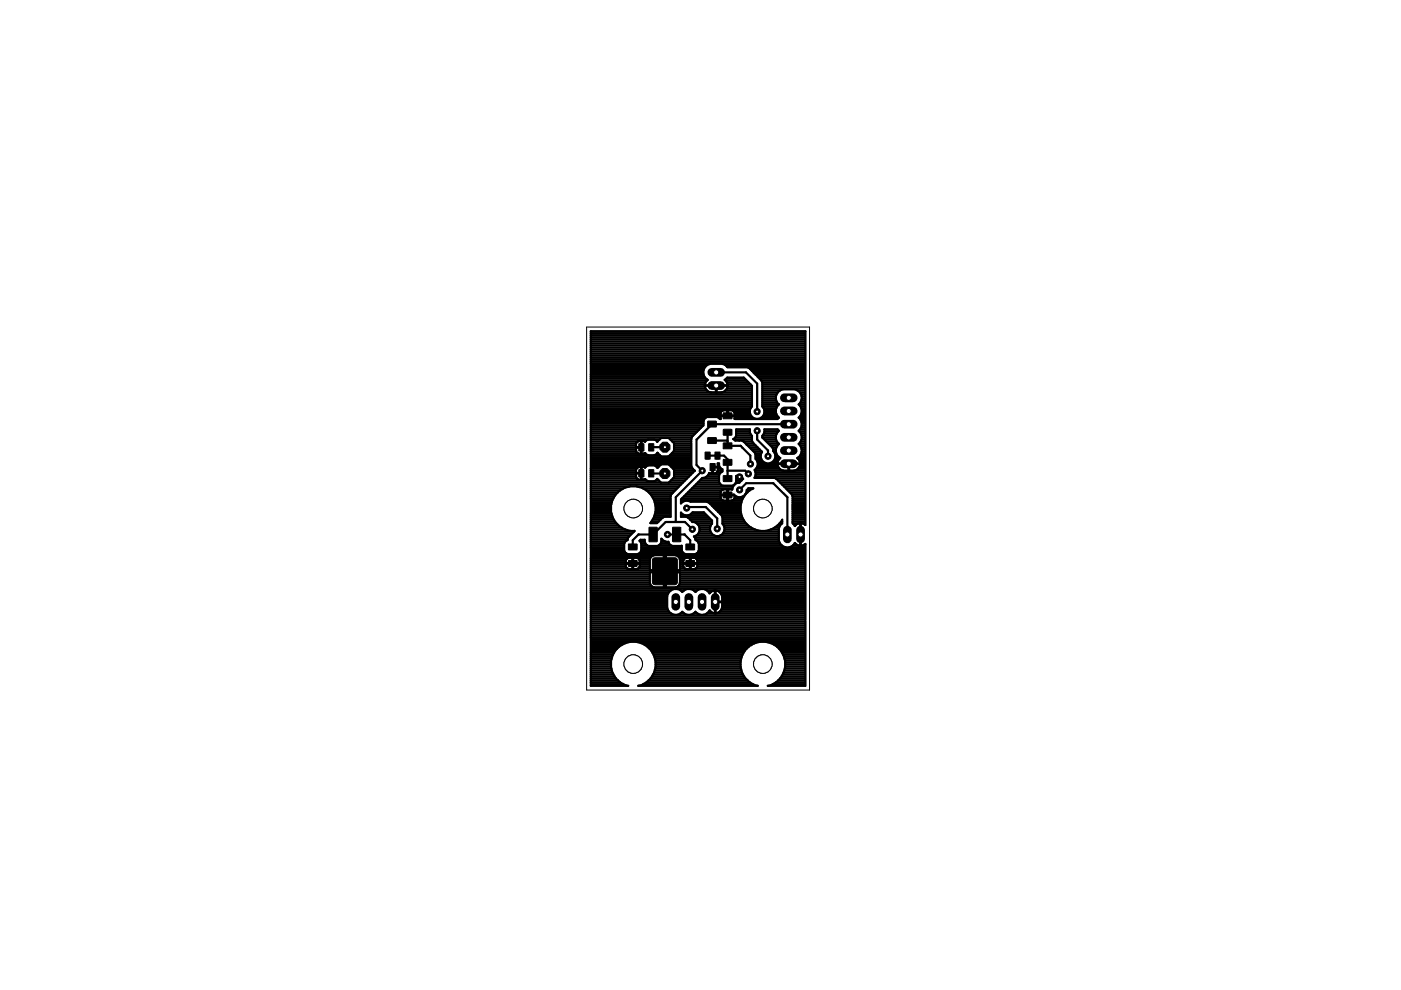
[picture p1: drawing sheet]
<svg xmlns="http://www.w3.org/2000/svg" width="297mm" height="210mm" viewBox="0 0 297 210" stroke-linecap="round" stroke-linejoin="round" font-family="sans-serif">
<g fill="#000" stroke="#000" stroke-width=".21">
<path d="M135.5 99.6h1v1.5h-1z" fill-rule="evenodd"/>
<path d="M135.5 94.1h1v1.5h-1z" fill-rule="evenodd"/>
<path d="M137.6 99.6h1v1.5h-1z" fill-rule="evenodd"/>
<path d="M137.6 94.1h1v1.5h-1z" fill-rule="evenodd"/>
<path d="M149.5 95.9h1v1.4h-1z" fill-rule="evenodd"/>
<path d="M150.1 92.8h1.8v1.2h-1.8z" fill-rule="evenodd"/>
<path d="M150.1 89.3h1.8v1.2h-1.8z" fill-rule="evenodd"/>
<path d="M150.6 98.3h1v1.5h-1z" fill-rule="evenodd"/>
<path d="M151.6 95.9h1v1.4h-1z" fill-rule="evenodd"/>
<path d="M153.4 97.4h1.8v1.2h-1.8z" fill-rule="evenodd"/>
<path d="M153.4 93.9h1.8v1.2h-1.8z" fill-rule="evenodd"/>
<path d="M153.4 87.6h1.8v1.2h-1.8z" fill-rule="evenodd"/>
<path d="M153.4 91.1h1.8v1.1h-1.8z" fill-rule="evenodd"/>
<path d="M133.3 118.9h1.8v1.2h-1.8z" fill-rule="evenodd"/>
<path d="M133.3 115.4h1.8v1.2h-1.8z" fill-rule="evenodd"/>
<path d="M137.6 111.8h1.7v3h-1.7z" fill-rule="evenodd"/>
<path d="M138.4 118.5l.5-.2h4.2l.4 .2 .1 5-.2 .4-4.5 .1-.5-.3z" fill-rule="evenodd"/>
<path d="M142.6 111.8h1.7v3h-1.7z" fill-rule="evenodd"/>
<path d="M145.5 118.9h1.7v1.2h-1.7z" fill-rule="evenodd"/>
<path d="M145.5 115.4h1.7v1.2h-1.7z" fill-rule="evenodd"/>
<path d="M153.4 104.3h1.8v1.2h-1.8z" fill-rule="evenodd"/>
<path d="M153.4 100.9h1.8v1.2h-1.8z" fill-rule="evenodd"/>
</g>
<g fill="none" stroke="#000" stroke-width=".47">
<path d="M125.3 79.9h24.1M125.3 79.5h23.9M125.3 79.1h23.8M125.3 78.7h23.8M125.3 78.2h23.9M125.3 77.8h24.2M125.3 77.4h24.6M125.3 77h45.5M125.3 76.6h45.5M125.3 76.2h45.5M125.3 75.8h45.5M125.3 75.3h45.5"/>
<path d="M125.3 74.9h45.5M125.3 74.5h45.5M125.3 74.1h45.5M125.3 73.7h45.5M125.3 73.3h45.5M125.3 72.9h45.5M125.3 72.4h45.5M125.3 72h45.5M125.3 71.6h45.5M125.3 71.2h45.5M125.3 70.8h45.5M125.3 70.4h45.5"/>
<path d="M149.9 77.4l.7-.3h2.5l.7 .3M149.9 77.4a1.82 1.82 0 0 0 .2 3.1l-.5 .5-.2 .7h2.4v1.5M151.8 79h6.4l2.3 2.3v6M153.8 77.4l.4 .5h4.2l.4 .1 2.7 2.7 .1 .4v5.1l.5 .8M153.8 77.4h17M154.2 77.8h16.6M159 78.2h11.8M159.4 78.7h11.4M159.8 79.1h11M160.3 79.5h10.5M160.7 79.9h10.1M125.3 93.6h9.9"/>
<path d="M125.3 99.8h9.6M125.3 99h11.6M125.3 93.2h14.5M125.3 96.5h14.6M125.3 83.2h34.1M125.3 99.4h9.6M125.3 98.6h14.7M125.3 98.2h21.3M125.3 97.7h21.3M125.3 97.3h21.3M125.3 96.9h21.3M125.3 96.1h9.9"/>
<path d="M125.3 95.7h9.6M125.3 95.2h9.6M125.3 94.4h9.6M125.3 94h9.6M125.3 92.8h21.4M125.3 92.4h21.7M125.3 91.9h22.1M125.3 91.5h22.5M125.3 91.1h22.9M125.3 90.7h23.3M125.3 90.3h23.8M125.3 89.9h23.9"/>
<path d="M125.3 89.5h23.9M125.3 89h23.9M125.3 88.6h24.2M125.3 88.2h28.9M125.3 87.8h27.5M125.3 87.4h27.5M125.3 87h33.7M125.3 86.6h33.9M125.3 86.1h34.1M125.3 85.7h34.1M125.3 85.3h34.1M125.3 84.9h34.1"/>
<path d="M125.3 84.5h34.1M125.3 84.1h34.1M125.3 83.6h34.1M125.3 82.8h24.6M125.3 82.4h24.3M125.3 82h24.2M125.3 81.6h24.2M125.3 81.2h24.3M125.3 80.7h24.5M125.3 80.3h24.4M134.9 94.8l.1-1 .3-.3h.6v2.7l-.7-.1-.3-.4v-.8h1.1v1.3l.8-.1M135.4 99l-.5 .5v.8h1.1v-1.3"/>
<path d="M135.9 93.6h.1M135.9 99.8h.1M135.9 99v2.7l-.7-.1-.3-.5M135.9 99.4h.1M135.9 96.1h.1M135.9 95.7h.1M135.9 95.2h.1M135.9 94.4h.1M135.9 94h.1M136.5 99l.3 .1M136.7 93.6h.1M136.8 99.1l.6-.4h1.3l.7 .5 .8-.8h1.6l1.1 1.2v1.6l-1.1 1.1h-1.6l-.8-.8"/>
<path d="M136.8 99.1h.1M136.8 93.6l-.8-.1v1.3h-10.7M136.8 93.6h.1M136.8 96.1l.6 .4M136.8 96.1h.1M137.4 93.2l-.6 .4M138.7 93.2l.7 .5 .8-.8h1.6l1.1 1.1v1.6l-1.1 1.2h-1.6l-.8-.8-.1 .1M139.2 99h.4M139.3 93.6h.1M139.3 96.1l-.6 .4M139.3 96.1h.2M141 94.8h-2.9"/>
<path d="M141.9 98.6h4.7M142 96.5h4.6M142.1 93.2h4.5M142.3 99h4.3M142.5 96.1h4.1M142.5 93.6h4.1M142.7 99.4h4.2M142.9 95.7h3.7M142.9 99.8h4.4M142.9 94.8h3.7M142.9 95.2h3.7M142.9 94.4h3.7"/>
<path d="M142.9 94h3.7M147.3 99.8l-5 5-.1 .4M150 96.6h3.5l.8 .8v4.1M150.8 83.2a1.52 1.52 0 0 1-1.4-1.4h4.9a1.52 1.52 0 0 1-1.4 1.4M151 93.4h3.1l.2 .1M151 99.8h.1M151 99.4h.1M151.1 99h1.4M151.8 82.8h.1M151.8 82.4h.1M151.8 82h.1M152.2 99.8h1"/>
<path d="M152.2 99.4h.7M152.2 98.6h.2M152.4 88.6h.4M152.9 87.3l-.1 .8h3a.87 .87 0 0 0-.4-1l-1-.1v1.2h1.4l-.1 .6h9.1l.3-.3-.3-.3M152.9 87.3l.5-.3h.8v1.2h-1.4v.6l-.8-.4h-2l-.4 .2-.4 .6v1l-2.5 2.4-.1 .4v5.8l.1 .4 .6 .6M153.8 82.8h5.6M153.9 80.7h4.5M154 80.3h3.9M154.1 82.4h5.3M154.1 81.2h4.7M154.2 81.2l-.6-.7 .6-.4h3.5l1.7 1.7v4.4l-.4 .8M154.2 81.2l.1 .5h-2.4v1.5"/>
<path d="M154.2 87.8h.2M154.2 87.4h.2M154.2 82h5.2M154.2 81.6h5M154.3 91.7v2.8h2.7l2.1 2.1v1.8M154.3 99.8h3.7l.7 .7M154.4 88.2h4.9M155.6 93.2l.3 .2h1.3l.4 .2M155.6 93.2h3.8M155.7 87.4h3.3M155.8 88.6h3.9M155.8 87.8h3.3"/>
<path d="M155.9 92.8h3.5M156.1 92.4l-.2 .3-.5 .4 .2 .1M156.1 92.4v-1.4h2.9v.7l.4 .7v1l.2 .4 2 2a1.55 1.55 0 0 0 .2 2.1 1.55 1.55 0 0 0 2.1-.1 1.55 1.55 0 0 0 0-2.1l-.1-.8-2.2-2.1v-.4l.5-.7v-.7h2.7l.3 .3a1.79 1.79 0 0 0 0 2.8 1.79 1.79 0 0 0 .3 3l-.5 .6M156.1 92.4h3.3M156.1 91.9h3M156.1 91.5h2.9M156.1 91.1h2.9M157.6 93.6l2.4 2.4 .2 .4v.9a1.49 1.49 0 0 1-.2 2.4l.2 .5v.6l-.2 .5h4.2l.4 .2 3.3 3.3 .1 .4M157.6 93.6h1.9M158.1 94h1.7M158.3 94.3h.1M158.5 94.4h1.7"/>
<path d="M158.9 94.8h1.7M159 87a1.58 1.58 0 0 0 1.2 1.8M159.3 95.2h1.7M159.7 95.7h1.7M160.1 99.8h10.7M160.1 96.1h1.3M160.2 96.5h1.1M160.2 96.9h1.1M160.3 99.4h5M160.3 97.3h1.1M160.5 99h4.5M160.5 97.7h1.2"/>
<path d="M160.5 91.3v1.9l2.3 2.3v1.2M160.7 98.6h4.1M160.7 98.2h1.6M161.1 80.3h9.7M161.3 88.6h3.8M161.5 80.7h9.3M161.6 83.2h3.3M161.6 86.1h3.2M161.6 85.7h3.5M161.6 85.3h3.1M161.6 84.9h3M161.6 84.5h2.9"/>
<path d="M161.6 84.1h2.9M161.6 83.6h3.1M161.6 82.8h3.7M161.6 82.4h9.2M161.6 82h9.2M161.6 81.6h9.2M161.6 81.2h9.2M161.6 92.8h2.9M161.7 92.4h2.8M161.8 88.2h3M161.9 86.6h2.7M161.9 91.9h2.8"/>
<path d="M162 87.8h2.6M162.1 87a1.59 1.59 0 0 1-1.3 1.8M162.1 93.2h2.4M162.1 91.5h2.9M162.1 91.1h2.8M162.1 87.4h2.4M162.1 87h2.4M162.5 93.6h2.2M162.9 94h2.1M163.3 94.4h1.5M163.4 98.2h1.4M163.7 94.8h.9"/>
<path d="M163.9 95.2h.6M164 95.7h.5M164 97.7h.9M164.3 97.3h.9M164.3 96.1h.3M164.4 96.5h.4M164.4 96.9h.7M164.8 86.1l.3-.4a1.82 1.82 0 0 1-.6-1.8 1.82 1.82 0 0 1 1.4-1.4h2.6a1.82 1.82 0 0 1 1.4 1.4 1.82 1.82 0 0 1-.6 1.8l.4 .4M164.8 86.1l-.3 .7v.7l.3 .7M164.9 97.7l-.1 .6h2.4v1.5M166.2 99.8a1.52 1.52 0 0 1-1.4-1.4h4.9a1.52 1.52 0 0 1-1.4 1.4M167.2 99h.1"/>
<path d="M167.2 99.4h.1M167.2 98.6h.1M167.2 89.9h-16.2l-3.3 3.3v5.4l1.2 1.2-5.6 5.6v5.3M169.1 82.8h1.7M169.2 99.4h1.6M169.3 97.3h1.5M169.3 96.9h1.5M169.4 85.7h1.4M169.4 88.6h1.4M169.4 94h1.4M169.5 99h1.3M169.5 91.5h1.3"/>
<path d="M169.5 97.7l.2 .6h-2.4v1.5M169.5 97.7h1.3M169.5 91.1h1.3M169.6 83.2h1.2M169.6 98.6h1.2M169.6 98.2h1.2M169.6 94.4h1.2M169.7 88.2h1.1M169.7 88.2l-.4 .3a1.79 1.79 0 0 1 0 2.8 1.79 1.79 0 0 1 0 2.8 1.79 1.79 0 0 1-.3 3l.5 .6M169.7 86.1l.3 .7v.7l-.3 .7M169.7 86.1h1.1M169.7 96.5h1.1"/>
<path d="M169.7 89h1.1M169.7 85.3h1.1M169.8 93.6h1M169.8 91.9h1M169.8 90.7h1M169.8 83.6h1M169.8 94.8h1M169.9 87.8h.9M169.9 86.6h.9M169.9 96.1h.9M169.9 84.9h.9M169.9 93.2h.9"/>
<path d="M169.9 89.5h.9M170 95.7h.8M170 95.2h.8M170 92.8h.8M170 92.4h.8M170 90.3h.8M170 89.9h.8M170 87.4h.8M170 87h.8M170 84.5h.8M170 84.1h.8M125.3 102.3h14.8"/>
<path d="M125.3 103.5h6.9M125.3 119.7h7.4M125.3 119.3h7.4M125.3 118.9h7.4M125.3 118.5h7.5M125.3 118.1h12.7M125.3 117.7h45.5M125.3 117.3h7.4M125.3 116.8h7.1M125.3 116.4h7M125.3 116h7M125.3 115.6h7"/>
<path d="M125.3 115.2h7.1M125.3 114.8h7.3M125.3 114.3h7.8M125.3 113.9h7.9M125.3 113.5h8.3M125.3 113.1h8.7M125.3 112.7h9.1M125.3 112.3h7.3M125.3 111.9h6.5M125.3 111.4h5.9M125.3 111h5.5M125.3 110.6h5.1"/>
<path d="M125.3 110.2h4.9M125.3 109.8h4.6M125.3 109.4h4.5M125.3 108.9h4.4M125.3 108.5h4.3M125.3 108.1h4.2M125.3 107.7h4.2M125.3 107.3h4.2M125.3 106.9h4.3M125.3 106.5h4.4M125.3 106h4.5M125.3 105.6h4.8"/>
<path d="M125.3 105.2h5M125.3 104.8h5.3M125.3 104.4h5.7M125.3 104h6.2M125.3 103.1h8.2M125.3 102.7h19.1M125.3 101.9h11.8M125.3 101.5h9.7M125.3 101.1h9.6M125.3 100.6h9.6M125.3 100.2h9.6M132.7 118.9v.5h2.9v-.5"/>
<path d="M132.7 118.9v-.3l.4-.3h1v2.3h-1.1M133.1 114.3v.2l-.6 .4-.2 .4v1.4l.2 .4 .6 .4h2.1l.6-.4 .2-.4v-1.4l-.4-.6 .2-.3h.9v.5l.5 .7M134.1 119.7h.1M134.1 119.3h.1M134.1 118.9h.1M134.1 118.5h.1M134.9 101.1v-.7h1.1v1.3l.8-.1M135.1 103.1h8.9M135.5 118.5h2.3M135.6 117.3h9.3M135.6 118.9v-.3l-.4-.3h-1v2.3h1l.4-.4M135.6 119.7h2.2"/>
<path d="M135.6 119.3h2.2M135.6 118.9h2.2M135.7 114.8h1M135.9 116.8h8.7M135.9 101.5h.1M135.9 101.1h.1M135.9 100.6h.1M135.9 100.2h.1M135.9 115.2h.9M136 116.4h8.5M136 116h8.5M136 115.6h1.2"/>
<path d="M136.3 103.5h7.3M136.8 101.6h.1M136.8 101.6l.6 .4h1.3l.6-.4M137.1 104h6.1M137.2 115.6l.3 .2h1.9l.4-.2M137.5 104.4h5.2M137.8 118.5v2.4h6.4l-.1-2.4M137.9 104.8h4.4M138 118.1l.7-.4h2v6.8h-2l-.7-.4-.2-.6v-2.2h6.4v2.2l-.1 .5-.5 .4-2.4 .1v-6.8h2l.7 .4M138 118.1l-.2 .4M138.1 100.4h2.9M138.1 110.6h1.5"/>
<path d="M138.2 105.2h4M138.4 110.2h1.6M138.5 105.6h3.7M138.6 109.8h1.8M138.7 106h3.5M138.7 109.4h3.5M138.8 106.5h3.4M138.9 108.9h3.3M138.9 106.9h3.3M139 108.5h3.2M139 108.1h3.2M139 107.7h3.2"/>
<path d="M139 107.3h3.2M139 101.9h.7M139.4 101.5l-.1 .1M139.8 115.6l.4-.7v-.7l.5 .4 .5 .3h.5l.5 .7M139.8 115.6h2.4M140.1 115.2h1.7M140.2 114.8h.8M140.2 114.3h.2M140.5 109.7l-1.2 1.2h-1.4a4.8 4.8 0 0 0-1.6-7.4 4.8 4.8 0 0 0-6.7 3.4 4.8 4.8 0 0 0 5 5.7l-1.4 1.3-.1 .4M140.7 119.7h.5M140.7 119.3h.5M140.7 118.9h.5"/>
<path d="M140.7 118.5h.5M140.7 118.1h.5M141.5 113.3h3.6l1.2 1.2v1.5M141.8 102.3h3M142.2 105.2v4.4h-1.3l-.4 .1M142.2 101.9h3M142.6 101.5h3M142.9 101.1h3.1M142.9 100.6h3.6M142.9 100.2h4M143.9 118.1h26.9M143.9 118.1l.2 .4"/>
<path d="M144.1 118.5h1M144.2 119.7h.7M144.2 119.3h.7M144.2 118.9h.7M144.4 109.4h5.6M144.4 108.9h.2M144.4 106.5h.3M144.4 106h8.7M144.6 105.6h8.2M144.9 118.9v.5h2.9v-.5M144.9 118.9l.1-.4 .4-.2h.9v2.3h-1.1M145 105.2h7.8"/>
<path d="M145.5 104.8h7.3M145.6 107.7l.2-.2h3.8l2.5 2.4v2.2M145.9 104.4h6.9M145.9 109.8h4.5M146.3 119.7h.2M146.3 119.3h.2M146.3 118.9h.2M146.3 118.5h.2M146.3 104h6.7M146.3 110.2h4.5M146.5 108.9h3M146.7 103.5h8.6"/>
<path d="M146.7 110.6h4.3M146.8 112.2l-1.6-1.5h-4.1l-2.6 2.6h-3.1l-1.2 1.2v1.5M147.1 103.1h8.3M147.3 113.9h17.8M147.5 114.3v.2l.5 .4 .2 .4v1.4l-.2 .4-.6 .4h-2l-.4-.2-.5-.6v-1l-1.9 .1-.4-.2M147.5 114.3h17.6M147.5 102.7h5.3M147.7 113.5l-.6 .2 .4 .6M147.7 118.5h23.1M147.7 113.5h3.7M147.8 111h3.2M147.8 117.3h23"/>
<path d="M147.8 118.9l-.1-.4-.3-.2h-.9v2.3h1M147.8 119.7h23M147.8 119.3h23M147.8 118.9h23M147.9 114.8h17.3M147.9 102.3h4.6M148.1 113.1l-.4 .4M148.1 116.8h22.7M148.1 113.1h2.8M148.1 115.2h17.3M148.1 111.4h2.6M148.2 116.4h22.6"/>
<path d="M148.2 116h18.3M148.2 115.6h17.5M148.3 112.7h2.3M148.3 111.9h2.2M148.3 112.3h2.2M148.4 101.9h4M148.8 101.5h3.6M149.8 101.1h2.6M150.1 106.5h7.1M150.2 100.7l.1-.4 .7 .1v-1.3h1.2l-.2 1-.3 .2-.6 .1v-1.4h1.1v-.7h.2a1.07 1.07 0 0 0 .8 1.2v.5l-.3 .1-.5 .7v1.4l.5 .6 .4 .2h2l.3-.2 .5-.6v-1.3h1.1l.4 .6-.8 .8h-.8M150.2 100.7l-.4 .4-.9 .2-4.5 4.6v.8a1.52 1.52 0 0 1 2-.3h3.5l.4 .2 2.7 2.7 .2 .4v1.3M150.2 100.6h2.3"/>
<path d="M150.6 106.9h6.5M151 111v-.6l-1.8-1.8h-2.3a1.53 1.53 0 0 1-2.5 .1v.9h1.1l.4 .1 .9 1a1.55 1.55 0 0 1 1.3 2.4M151 111a1.56 1.56 0 0 0 0 2.2 1.56 1.56 0 0 0 2.2 0 1.56 1.56 0 0 0 0-2.2M151 107.3h6M151 100.2h.1M151.4 107.7h5.6M151.8 108.1h5.2M151.9 100.2h.9M152.3 108.5h4.7M152.7 108.9h4.4M152.7 113.5h12.4M152.8 104.4l.3-.6h1.1v2.3h-1.1"/>
<path d="M152.8 105.7v-.6h3l-.1 .6M152.8 105.7l.3 .4M153 109.4h4.2M153.2 111h5M153.2 110.6h4.7M153.2 110.2h4.4M153.2 109.8h4.2M153.3 113.1h11.8M153.5 111.4h5.2M153.5 112.7h11.6M153.6 112.3h6.5M153.6 111.9h5.7"/>
<path d="M154.2 106h.2M154.2 105.6h.2M154.2 105.2h.2M154.2 104.8h.2M154.2 104.4h.2M154.2 104h.2M155.3 103.6v.2h-.9v2.3h1M155.4 106h1.9M155.7 105.7l-.3 .4M155.7 105.6h1.8M155.7 102.7h.1M155.8 105.2h.2"/>
<path d="M156.1 101.9h1.1M156.1 101.5h1.4M156.1 101.1h1.1M156.5 102.3l-.6 .3-.4 .4-.2 .6M156.8 103.9l1.4-1.5h5.7l3 3v7.9M157.6 105.2h.2M158.1 104.8h.1M158.2 104.4h.3M158.3 104h.7M158.7 103.5h1a4.7 4.7 0 0 0-1.5 7.6 4.7 4.7 0 0 0 7.6-.9v.7l-.4 .5-.3 .6v2.6a1.83 1.83 0 0 0 1.5 1.5 1.83 1.83 0 0 0 1.9-1l.5 .4 .7 .2 .1-2.3v2.3l1-.4v30.1h-8a4.7 4.7 0 0 0 2.9-7.3 4.7 4.7 0 0 0-7.9 0 4.7 4.7 0 0 0 2.9 7.3h-25.4a4.7 4.7 0 0 0 2.9-7.3 4.7 4.7 0 0 0-7.9 0 4.7 4.7 0 0 0 2.9 7.3h-7.9v-75.2h45.5v41.1l-.5-.3M158.7 103.5l-.4 .4a1.51 1.51 0 0 1-1 1.5 1.51 1.51 0 0 1-1.7-.5h-2.8v-.5M160.1 101.1h10.7"/>
<path d="M160.2 100.6h10.6M160.2 100.2h10.6M163.4 112.3h1.7M164.2 111.9h1M164.5 101.5h6.3M164.8 111.4h.6M165 101.9h5.8M165.2 111h.6M165.4 102.3h5.4M165.6 110.6h.2M165.8 102.7h5M166.2 103.1h4.6"/>
<path d="M166.6 103.5h4.2M167 104h3.8M167.4 116h3.4M167.4 104.4h3.4M167.9 104.8h2.9M168 105.2v5.7l.6 .5M168 110.6h2.8M168 110.2h2.8M168 109.8h2.8M168 109.4h2.8M168 108.9h2.8M168 108.5h2.8"/>
<path d="M168 108.1h2.8M168 107.7h2.8M168 107.3h2.8M168 106.9h2.8M168 106.5h2.8M168 106h2.8M168 105.6h2.8M168 105.2h2.8M168.1 111h1.1M168.1 115.6h1M168.5 115.2h.1M168.5 111.4h.1"/>
<path d="M169.2 111l.5-.1v2.4l.1-2.4 .5 .1M169.2 111l-.6 .4M169.7 115.6h.1M169.7 115.2h.1M169.7 114.8h.1M169.7 114.3h.1M169.7 113.9h.1M169.7 113.5h.1M169.7 113.1h.1M169.7 112.7h.1M169.7 112.3h.1M169.7 111.9h.1"/>
<path d="M169.7 111.4h.1M169.7 111h.1M170.3 111h.5M170.3 115.6h.5M125.3 139.7h4.4M125.3 139.3h4.5M125.3 138.8h4.6M125.3 138.4h4.9M125.3 138h5.1M125.3 137.6h5.5M125.3 137.2h5.9M125.3 136.8h6.5"/>
<path d="M125.3 136.3h7.4M125.3 135.9h45.5M125.3 135.5h45.5M125.3 135.1h45.5M125.3 134.7h45.5M125.3 134.3h45.5M125.3 133.9h45.5M125.3 133.4h45.5M125.3 133h45.5M125.3 132.6h45.5M125.3 132.2h45.5M125.3 131.8h45.5"/>
<path d="M125.3 131.4h45.5M125.3 131h45.5M125.3 130.5h45.5M125.3 130.1h17M125.3 129.7h16.6M125.3 129.3h16.3M125.3 128.9h16.2M125.3 128.5h16.2M125.3 128h16.2M125.3 127.6h16.2M125.3 127.2h16.2M125.3 126.8h16.2"/>
<path d="M125.3 126.4h16.2M125.3 126h16.3M125.3 125.6h16.5M125.3 125.1h17M125.3 124.7h45.5M125.3 124.3h12.9M125.3 123.9h12.6M125.3 123.5h12.5M125.3 123.1h12.5M125.3 122.6h12.5M125.3 122.2h12.5M125.3 121.8h12.5"/>
<path d="M125.3 121.4h12.5M125.3 121h15.4M125.3 120.6h7.7M125.3 120.2h7.4M132.7 120.2v-.7h2.9v.7M132.7 120.2l.3 .4M134.1 120.6h.1M134.1 120.2h.1M135.3 120.6h2.5M135.6 120.2h2.2M135.9 136.3h24.2M136.7 136.8h22.6"/>
<path d="M137.3 137.2h21.4M137.7 137.6h20.6M138.1 138h19.8M138.3 138.4h19.3M138.6 138.8h18.8M138.7 139.3h18.6M138.9 139.7h18.2M140.7 124.3h.5M140.7 123.9h.5M140.7 123.5h.5M140.7 123.1h.5M140.7 122.6h.5"/>
<path d="M140.7 122.2h.5M140.7 121.8h.5M140.7 121.4h.5M140.7 120.6h.5M140.7 120.2h.5M141.2 121h29.6M142.2 125.2a1.78 1.78 0 0 1 2.5 .3 1.79 1.79 0 0 1 2.7 0 1.81 1.81 0 0 1 3.1 .3l.2-.2M142.2 125.2l-.5 .5-.2 .6v2.6M143.8 124.3h27M144.1 123.9h26.7M144.2 123.5h26.6M144.2 123.1h26.6"/>
<path d="M144.2 122.6h26.6M144.2 122.2h26.6M144.2 121.8h26.6M144.2 121.4h26.6M144.2 120.6h1M144.2 120.2h.7M144.2 130.1h.9M144.3 125.1h.8M144.9 120.2v-.7h2.9v.8l-.3 .3M144.9 120.2l.3 .4M146.3 120.6h.2M146.3 120.2h.2"/>
<path d="M147 130.1h.9M147 125.1h.9M147.5 120.6h23.3M147.8 120.2h23M149.8 130.1h21M149.8 125.1h21M150.2 129.7h.5M150.3 125.6h.4M150.7 125.6l.9-.4v2.4h1.5v-1.3M151.6 129.7h.1M151.6 129.3h.1M151.6 128.9h.1"/>
<path d="M151.6 128.5h.1M151.6 128h.1M151.6 127.2h.1M151.6 126.8h.1M151.6 126.4h.1M151.6 126h.1M151.6 125.6h.1M151.7 127.6h19.1M152.6 129.7h18.2M152.6 125.6h18.2M152.6 125.6l-.9-.4v4.8a1.44 1.44 0 0 0 1.4-1.1M152.6 125.6l.3 .3"/>
<path d="M152.9 125.9l.2 .4M152.9 129.3h17.9M152.9 126h17.9M153.1 128.9v-1.2h-1.5v2.3l-.7-.2-.4-.4a1.81 1.81 0 0 1-3.1 .3 1.79 1.79 0 0 1-2.7 0 1.82 1.82 0 0 1-1.9 .6 1.82 1.82 0 0 1-1.3-1.4M153.1 128.9h17.7M153.1 126.4h17.7M153.1 128.5h17.7M153.1 128h17.7M153.1 127.2h17.7M153.1 126.8h17.7M163.4 136.3h7.4M164.2 136.8h6.6"/>
<path d="M164.8 137.2h6M165.2 137.6h5.6M165.6 138h5.2M165.8 138.4h5M166.1 138.8h4.7M166.2 139.3h4.6M166.3 139.7h4.5M125.3 145.1h6.9M125.3 144.7h6.1M125.3 144.2h5.7M125.3 143.8h5.3M125.3 143.4h5"/>
<path d="M125.3 143h4.8M125.3 142.6h4.5M125.3 142.2h4.4M125.3 141.7h4.3M125.3 141.3h4.2M125.3 140.9h4.2M125.3 140.5h4.2M125.3 140.1h4.3M136.4 145.1h23.2M137.1 144.7h21.8M137.5 144.2h21M137.9 143.8h20.2"/>
<path d="M138.2 143.4h19.6M138.5 143h19M138.7 142.6h18.6M138.8 142.2h18.4M138.9 141.7h18.2M139 140.1h18M139 141.3h18M139 140.9h18M139 140.5h18M163.8 145.1h7M164.5 144.7h6.3M165 144.2h5.8"/>
<path d="M165.4 143.8h5.4M165.7 143.4h5.1M165.9 143h4.9M166.2 142.6h4.6M166.3 142.2h4.5M166.4 141.7h4.4M166.4 140.1h4.4M166.5 141.3h4.3M166.5 140.9h4.3M166.5 140.5h4.3"/>
</g>
<circle cx="141" cy="94.8" r="1.15" fill="#000" stroke="#000" stroke-width=".21"/>
<circle cx="141" cy="94.8" r=".34" fill="#fff" stroke="#000" stroke-width=".21"/>
<circle cx="141" cy="100.4" r="1.15" fill="#000" stroke="#000" stroke-width=".21"/>
<circle cx="141" cy="100.4" r=".34" fill="#fff" stroke="#000" stroke-width=".21"/>
<path d="M166.3 98.3h1.9" fill="none" stroke="#000" stroke-width="1.9"/>
<circle cx="167.2" cy="98.3" r=".55" fill="#fff" stroke="#000" stroke-width=".21"/>
<path d="M166.3 95.5h1.9" fill="none" stroke="#000" stroke-width="1.9"/>
<circle cx="167.2" cy="95.5" r=".55" fill="#fff" stroke="#000" stroke-width=".21"/>
<path d="M166.3 92.7h1.9" fill="none" stroke="#000" stroke-width="1.9"/>
<circle cx="167.2" cy="92.7" r=".55" fill="#fff" stroke="#000" stroke-width=".21"/>
<path d="M166.3 89.9h1.9" fill="none" stroke="#000" stroke-width="1.9"/>
<circle cx="167.2" cy="89.9" r=".55" fill="#fff" stroke="#000" stroke-width=".21"/>
<path d="M166.3 87.1h1.9" fill="none" stroke="#000" stroke-width="1.9"/>
<circle cx="167.2" cy="87.1" r=".55" fill="#fff" stroke="#000" stroke-width=".21"/>
<path d="M166.3 84.3h1.9" fill="none" stroke="#000" stroke-width="1.9"/>
<circle cx="167.2" cy="84.3" r=".55" fill="#fff" stroke="#000" stroke-width=".21"/>
<path d="M143.3 126.7v1.8" fill="none" stroke="#000" stroke-width="1.9"/>
<circle cx="143.3" cy="127.6" r=".55" fill="#fff" stroke="#000" stroke-width=".21"/>
<path d="M146 126.7v1.8" fill="none" stroke="#000" stroke-width="1.9"/>
<circle cx="146" cy="127.6" r=".55" fill="#fff" stroke="#000" stroke-width=".21"/>
<path d="M148.8 126.7v1.8" fill="none" stroke="#000" stroke-width="1.9"/>
<circle cx="148.8" cy="127.6" r=".55" fill="#fff" stroke="#000" stroke-width=".21"/>
<path d="M151.6 126.7v1.8" fill="none" stroke="#000" stroke-width="1.9"/>
<circle cx="151.6" cy="127.6" r=".55" fill="#fff" stroke="#000" stroke-width=".21"/>
<path d="M150.9 79h1.9" fill="none" stroke="#000" stroke-width="1.9"/>
<circle cx="151.8" cy="79" r=".55" fill="#fff" stroke="#000" stroke-width=".21"/>
<path d="M150.9 81.7h1.9" fill="none" stroke="#000" stroke-width="1.9"/>
<circle cx="151.8" cy="81.7" r=".55" fill="#fff" stroke="#000" stroke-width=".21"/>
<path d="M166.9 112.4v1.9" fill="none" stroke="#000" stroke-width="1.9"/>
<circle cx="166.9" cy="113.3" r=".55" fill="#fff" stroke="#000" stroke-width=".21"/>
<path d="M169.7 112.4v1.9" fill="none" stroke="#000" stroke-width="1.9"/>
<circle cx="169.7" cy="113.3" r=".55" fill="#fff" stroke="#000" stroke-width=".21"/>
<circle cx="156.8" cy="101.1" r=".66" fill="#000" stroke="#000" stroke-width=".21"/>
<circle cx="156.8" cy="101.1" r=".34" fill="#fff" stroke="#000" stroke-width=".21"/>
<circle cx="145.6" cy="107.7" r=".66" fill="#000" stroke="#000" stroke-width=".21"/>
<circle cx="145.6" cy="107.7" r=".34" fill="#fff" stroke="#000" stroke-width=".21"/>
<circle cx="152.1" cy="112.1" r=".66" fill="#000" stroke="#000" stroke-width=".21"/>
<circle cx="152.1" cy="112.1" r=".34" fill="#fff" stroke="#000" stroke-width=".21"/>
<circle cx="148.9" cy="99.8" r=".66" fill="#000" stroke="#000" stroke-width=".21"/>
<circle cx="148.9" cy="99.8" r=".34" fill="#fff" stroke="#000" stroke-width=".21"/>
<circle cx="146.8" cy="112.2" r=".66" fill="#000" stroke="#000" stroke-width=".21"/>
<circle cx="146.8" cy="112.2" r=".34" fill="#fff" stroke="#000" stroke-width=".21"/>
<circle cx="158.7" cy="100.5" r=".66" fill="#000" stroke="#000" stroke-width=".21"/>
<circle cx="158.7" cy="100.5" r=".34" fill="#fff" stroke="#000" stroke-width=".21"/>
<circle cx="141.5" cy="113.3" r=".66" fill="#000" stroke="#000" stroke-width=".21"/>
<circle cx="141.5" cy="113.3" r=".34" fill="#fff" stroke="#000" stroke-width=".21"/>
<circle cx="159.1" cy="98.4" r=".66" fill="#000" stroke="#000" stroke-width=".21"/>
<circle cx="159.1" cy="98.4" r=".34" fill="#fff" stroke="#000" stroke-width=".21"/>
<circle cx="162.8" cy="96.7" r=".66" fill="#000" stroke="#000" stroke-width=".21"/>
<circle cx="162.8" cy="96.7" r=".34" fill="#fff" stroke="#000" stroke-width=".21"/>
<circle cx="160.5" cy="91.3" r=".66" fill="#000" stroke="#000" stroke-width=".21"/>
<circle cx="160.5" cy="91.3" r=".34" fill="#fff" stroke="#000" stroke-width=".21"/>
<circle cx="160.5" cy="87.3" r=".66" fill="#000" stroke="#000" stroke-width=".21"/>
<circle cx="160.5" cy="87.3" r=".34" fill="#fff" stroke="#000" stroke-width=".21"/>
<circle cx="156.8" cy="103.9" r=".66" fill="#000" stroke="#000" stroke-width=".21"/>
<circle cx="156.8" cy="103.9" r=".34" fill="#fff" stroke="#000" stroke-width=".21"/>
<g fill="none" stroke="#000" stroke-width=".21">
<path d="M124.4 69.3h47.2v77h-47.2z"/>
<circle cx="134.3" cy="140.8" r="1.97"/>
</g>
<circle cx="134.3" cy="140.8" r="1.97" fill="#fff" stroke="#000" stroke-width=".21"/>
<circle cx="161.7" cy="140.8" r="1.97" fill="none" stroke="#000" stroke-width=".21"/>
<circle cx="161.7" cy="140.8" r="1.97" fill="#fff" stroke="#000" stroke-width=".21"/>
<circle cx="134.3" cy="107.8" r="1.97" fill="none" stroke="#000" stroke-width=".21"/>
<circle cx="134.3" cy="107.8" r="1.97" fill="#fff" stroke="#000" stroke-width=".21"/>
<circle cx="161.7" cy="107.8" r="1.97" fill="none" stroke="#000" stroke-width=".21"/>
<circle cx="161.7" cy="107.8" r="1.97" fill="#fff" stroke="#000" stroke-width=".21"/>
</svg>
